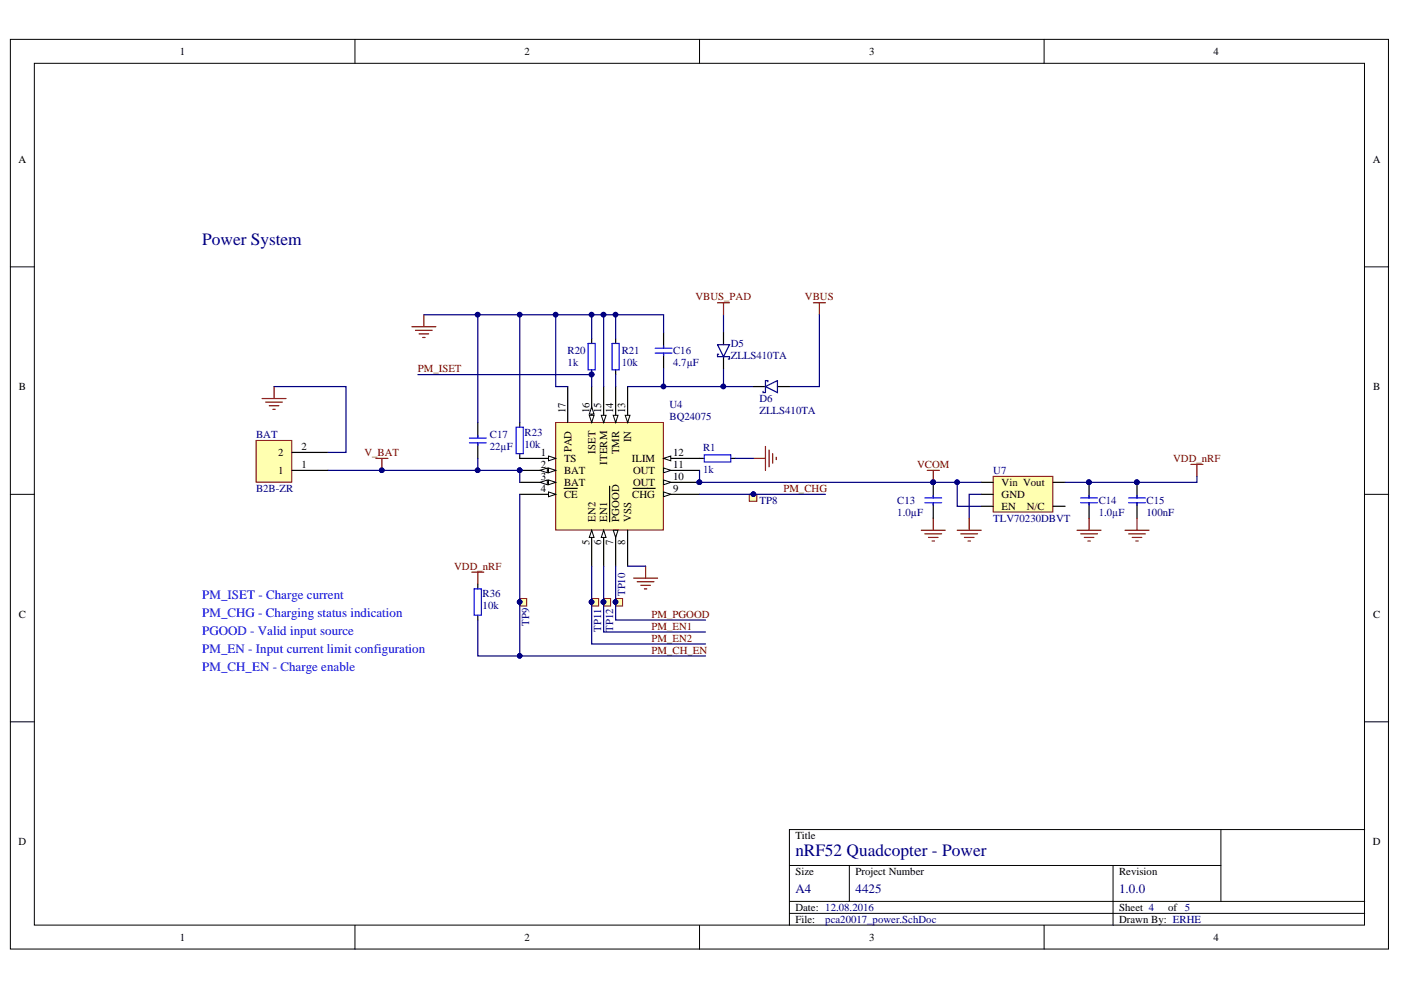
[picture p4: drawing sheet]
<svg xmlns="http://www.w3.org/2000/svg" width="297mm" height="210mm" viewBox="0 0 297 210" stroke-linecap="round" stroke-linejoin="round" font-family="sans-serif">
<defs><g id="words">
<g font-size="3.7" fill="#000080">
<text x="42.9" y="52">Power System</text>
<text x="168.6" y="181.4">nRF52 Quadcopter - Power</text>
</g>
<g font-size="2.7" fill="#00f">
<text x="42.9" y="127.1">PM_ISET - Charge current</text>
<text x="42.9" y="130.9">PM_CHG - Charging status indication</text>
<text x="42.9" y="134.7">PGOOD - Valid input source</text>
<text x="42.9" y="138.5">PM_EN - Input current limit configuration</text>
<text x="42.9" y="142.3">PM_CH_EN - Charge enable</text>
</g>
<g font-size="2.7" fill="#000080">
<text x="168.6" y="189.2">A4</text>
<text x="181.4" y="189.2">4425</text>
<text x="237.3" y="189.2">1.0.0</text>
</g>
<g font-size="2.3">
<text x="38.1" y="11.7">1</text>
<text x="111.2" y="11.7">2</text>
<text x="184.3" y="11.7">3</text>
<text x="257.3" y="11.7">4</text>
<text x="3.9" y="34.5">A</text>
<text x="291.1" y="34.5">A</text>
<text x="4" y="82.7">B</text>
<text x="291.1" y="82.7">B</text>
<text x="119.9" y="87.6" transform="rotate(-90 119.9 87.6)">17</text>
<text x="125" y="87.6" transform="rotate(-90 125 87.6)">16</text>
<text x="127.5" y="87.6" transform="rotate(-90 127.5 87.6)">15</text>
<text x="130" y="87.6" transform="rotate(-90 130 87.6)">14</text>
<text x="132.6" y="87.6" transform="rotate(-90 132.6 87.6)">13</text>
<text x="63.9" y="95.4">2</text>
<text x="121.1" y="95.9" transform="rotate(-90 121.1 95.9)">PAD</text>
<text x="133.8" y="93.8" transform="rotate(-90 133.8 93.8)">IN</text>
<text x="59" y="100.5">1</text>
<text x="59" y="96.7">2</text>
<text x="63.9" y="99.2">1</text>
<text x="114.6" y="96.7">1</text>
<text x="114.6" y="99.2">2</text>
<text x="114.6" y="101.8">3</text>
<text x="119.6" y="98">TS</text>
<text x="119.6" y="100.5">BAT</text>
<text x="126.2" y="96.2" transform="rotate(-90 126.2 96.2)">ISET</text>
<text x="128.8" y="98.5" transform="rotate(-90 128.8 98.5)">ITERM</text>
<text x="131.3" y="96.3" transform="rotate(-90 131.3 96.3)">TMR</text>
<text x="134" y="98">ILIM</text>
<text x="134.2" y="100.5">OUT</text>
<text x="142.7" y="101.8">10</text>
<text x="142.7" y="99.2">11</text>
<text x="142.7" y="96.7">12</text>
<text x="114.6" y="104.3">4</text>
<text x="119.6" y="103.1">BAT</text>
<text x="119.6" y="105.6">CE</text>
<text x="134" y="105.6">CHG</text>
<text x="134.2" y="103.1">OUT</text>
<text x="142.7" y="104.3">9</text>
<text x="212.4" y="103.1">Vin Vout</text>
<text x="212.4" y="105.6">GND</text>
<text x="126.2" y="110.7" transform="rotate(-90 126.2 110.7)">EN2</text>
<text x="128.8" y="110.7" transform="rotate(-90 128.8 110.7)">EN1</text>
<text x="131.3" y="110.7" transform="rotate(-90 131.3 110.7)">PGOOD</text>
<text x="133.8" y="110.7" transform="rotate(-90 133.8 110.7)">VSS</text>
<text x="212.4" y="108.1">EN</text>
<text x="217.7" y="108.1">N/C</text>
<text x="125" y="115.6" transform="rotate(-90 125 115.6)">5</text>
<text x="127.5" y="115.6" transform="rotate(-90 127.5 115.6)">6</text>
<text x="130" y="115.6" transform="rotate(-90 130 115.6)">7</text>
<text x="132.6" y="115.6" transform="rotate(-90 132.6 115.6)">8</text>
<text x="4" y="131">C</text>
<text x="291.1" y="131">C</text>
<text x="3.9" y="179.2">D</text>
<text x="168.6" y="177.9">Title</text>
<text x="291.1" y="179.2">D</text>
<text x="168.6" y="185.6">Size</text>
<text x="181.4" y="185.6">Project Number</text>
<text x="237.3" y="185.6">Revision</text>
<text x="168.6" y="193.2">Date: 12.08.2016</text>
<text x="168.6" y="195.7">File:</text>
<text x="237.3" y="193.2">Sheet 4</text>
<text x="237.3" y="195.7">Drawn By: ERHE</text>
<text x="247.7" y="193.2">of 5</text>
<text x="38.1" y="199.5">1</text>
<text x="111.2" y="199.5">2</text>
<text x="184.3" y="199.5">3</text>
<text x="257.3" y="199.5">4</text>
</g>
<g font-size="2.3" fill="#800000">
<text x="147.5" y="63.7">VBUS_PAD</text>
<text x="170.7" y="63.7">VBUS</text>
<text x="88.6" y="78.9">PM_ISET</text>
<text x="77.3" y="96.7">V_BAT</text>
<text x="194.4" y="99.2">VCOM</text>
<text x="248.7" y="98">VDD_nRF</text>
<text x="166.1" y="104.3">PM_CHG</text>
<text x="96.3" y="120.8">VDD_nRF</text>
<text x="138.1" y="131">PM_PGOOD</text>
<text x="138.1" y="133.5">PM_EN1</text>
<text x="138.1" y="136.1">PM_EN2</text>
<text x="138.1" y="138.6">PM_CH_EN</text>
</g>
<g font-size="2.3" fill="#000080">
<text x="120.3" y="75.1">R20</text>
<text x="120.3" y="77.7">1k</text>
<text x="131.8" y="75.1">R21</text>
<text x="131.8" y="77.7">10k</text>
<text x="142.7" y="75.1">C16</text>
<text x="142.7" y="77.7">4.7µF</text>
<text x="154.9" y="73.6">D5</text>
<text x="154.9" y="76.2">ZLLS410TA</text>
<text x="142" y="86.5">U4</text>
<text x="142" y="89.1">BQ24075</text>
<text x="161" y="85.3">D6</text>
<text x="161" y="87.8">ZLLS410TA</text>
<text x="54.3" y="92.9">BAT</text>
<text x="103.9" y="92.9">C17</text>
<text x="103.9" y="95.4">22µF</text>
<text x="111.2" y="92.4">R23</text>
<text x="111.2" y="94.9">10k</text>
<text x="149.1" y="95.7">R1</text>
<text x="149.1" y="100.2">1k</text>
<text x="210.6" y="100.5">U7</text>
<text x="54.3" y="104.3">B2B-ZR</text>
<text x="161" y="106.9">TP8</text>
<text x="190.2" y="106.9">C13</text>
<text x="233" y="106.9">C14</text>
<text x="243.1" y="106.9">C15</text>
<text x="190.2" y="109.4">1.0µF</text>
<text x="210.6" y="110.7">TLV70230DBVT</text>
<text x="233" y="109.4">1.0µF</text>
<text x="243.1" y="109.4">100nF</text>
<text x="102.3" y="126.6">R36</text>
<text x="102.3" y="129.2">10k</text>
<text x="132.6" y="126.4" transform="rotate(-90 132.6 126.4)">TP10</text>
<text x="112.2" y="132.6" transform="rotate(-90 112.2 132.6)">TP9</text>
<text x="127.5" y="134" transform="rotate(-90 127.5 134)">TP11</text>
<text x="130" y="134" transform="rotate(-90 130 134)">TP12</text>
<text x="175" y="195.7">pca20017_power.SchDoc</text>
</g>
</g></defs>
<g fill="#fff" stroke="#000" stroke-width=".21">
<path d="M2.2 8.3h292.2v192.9h-292.2z"/>
<path d="M7.3 13.4h282v182.7h-282z"/>
</g>
<g fill="none" stroke="#000" stroke-width=".21">
<path d="M75.3 8.3v5.1M148.3 8.3v5.1M221.4 8.3v5.1M2.2 56.6h5.1M289.3 56.6h5.1M2.2 104.8h5.1M289.3 104.8h5.1M2.2 153h5.1M289.3 153h5.1M258.9 175.9v15.2M289.3 175.9h-121.9v20.3M75.3 196.2v5.1"/>
<path d="M148.3 196.2v5.1M167.4 193.7h121.9M167.4 183.5h91.5M167.4 191.1h121.9M180.1 183.5v7.6M221.4 196.2v5.1M236 183.5v12.7"/>
</g>
<path d="M210.6 101h12.6v7.6h-12.6z" fill="#ffffb0" stroke="#800000" stroke-width=".21"/>
<g fill="none" stroke="#000" stroke-width=".25">
<path d="M125.4 71.8v1M125.4 78.4v1M130.5 71.8v1M130.5 78.4v1M101.3 89.6v3.3M101.3 93.9v3.3M148.3 97.2h1M154.9 97.2h1M197.9 102.3v3.3M197.9 106.6v3.3M208 102.3h2.6M208 104.8h2.6"/>
<path d="M208 107.3h2.6M223.3 102.3h2.5M223.3 107.3h2.5M230.9 102.3v3.3M230.9 106.6v3.3M241.1 102.3v3.3M241.1 106.6v3.3"/>
</g>
<g fill="none" stroke="#800000" stroke-width=".25">
<path d="M195.3 112.4h5.1M196.1 113.2h3.5M196.9 113.9h2M197.6 114.7h.5M197.9 109.9v2.5M202.9 112.4h5.1M203.7 113.2h3.6M204.5 113.9h2M205.2 114.7h.5M205.5 109.9v2.5M228.4 112.4h5M229.1 113.2h3.6"/>
<path d="M229.9 113.9h2M230.6 114.7h.6M230.9 109.9v2.5M238.5 112.4h5.1M239.3 113.2h3.5M240.1 113.9h2M240.8 114.7h.5M241.1 109.9v2.5"/>
</g>
<g fill="#000080" stroke="#000080" stroke-width=".21">
<circle cx="197.8" cy="102.2" r=".48"/>
<circle cx="230.9" cy="102.2" r=".49"/>
<circle cx="241" cy="102.2" r=".49"/>
<circle cx="202.9" cy="102.2" r=".48"/>
<circle cx="125.4" cy="79.4" r=".48"/>
</g>
<g fill="none" stroke="#00f" stroke-width=".25">
<path d="M124.7 72.8h1.5v5.6h-1.5zM129.8 72.8h1.5v5.6h-1.5zM99.5 92.9h3.6M99.5 93.9h3.6M101.3 92.4v.5M101.3 93.9v.5M149.3 96.4h5.6v1.6h-5.6zM196.1 105.6h3.5M196.1 106.6h3.5M197.9 105.1v.5M197.9 106.6v.5M229.1 105.6h3.6"/>
<path d="M229.1 106.6h3.6M230.9 105.1v.5M230.9 106.6v.5M239.3 105.6h3.5M239.3 106.6h3.5M241.1 105.1v.5M241.1 106.6v.5"/>
</g>
<path d="M202.9 102.3v5h5.1M208 104.8h-2.5v5.1" fill="none" stroke="#000080" stroke-width=".25"/>
<path d="M117.8 89.6h22.8v22.8h-22.8z" fill="#ffffb0" stroke="#800000" stroke-width=".21"/>
<path d="M110.2 97.2h7.6" fill="none" stroke="#000" stroke-width=".25"/>
<path d="M116.3 96.7l1.5 .5-1.5 .5z" fill="#fff"/>
<path d="M116.3 96.7l1.5 .5-1.5 .5z" fill="none" stroke="#000" stroke-width=".21"/>
<path d="M110.2 99.7h7.6" fill="none" stroke="#000" stroke-width=".25"/>
<path d="M116.3 99.2l1.5 .5-1.5 .5z" fill="#fff"/>
<path d="M116.3 99.2l1.5 .5-1.5 .5z" fill="none" stroke="#000" stroke-width=".21"/>
<path d="M114.5 99.7l1.5-.5v1z" fill="#fff"/>
<path d="M114.5 99.7l1.5-.5v1z" fill="none" stroke="#000" stroke-width=".21"/>
<circle cx="110.2" cy="99.7" r=".48" fill="#000080" stroke="#000080" stroke-width=".21"/>
<path d="M110.2 102.3h7.6" fill="none" stroke="#000" stroke-width=".25"/>
<path d="M116.3 101.8l1.5 .5-1.5 .5z" fill="#fff"/>
<path d="M116.3 101.8l1.5 .5-1.5 .5z" fill="none" stroke="#000" stroke-width=".21"/>
<path d="M114.5 102.3l1.5-.5v1z" fill="#fff"/>
<path d="M114.5 102.3l1.5-.5v1z" fill="none" stroke="#000" stroke-width=".21"/>
<path d="M110.2 104.8h7.6" fill="none" stroke="#000" stroke-width=".25"/>
<path d="M116.3 104.3l1.5 .5-1.5 .5z" fill="#fff"/>
<path d="M116.3 104.3l1.5 .5-1.5 .5z" fill="none" stroke="#000" stroke-width=".21"/>
<path d="M119.6 103.5h1.4M121.1 103.5h1.3M125.4 112.4v7.6" fill="none" stroke="#000" stroke-width=".25"/>
<path d="M125.4 112.4l.6 1.5h-1.1z" fill="#fff"/>
<path d="M125.4 112.4l.6 1.5h-1.1z" fill="none" stroke="#000" stroke-width=".21"/>
<path d="M128 112.4v7.6" fill="none" stroke="#000" stroke-width=".25"/>
<path d="M128 112.4l.5 1.5h-1z" fill="#fff"/>
<path d="M128 112.4l.5 1.5h-1z" fill="none" stroke="#000" stroke-width=".21"/>
<path d="M130.5 112.4v7.6" fill="none" stroke="#000" stroke-width=".25"/>
<path d="M130 112.4h1l-.5 1.5z" fill="#fff"/>
<path d="M130 112.4h1l-.5 1.5z" fill="none" stroke="#000" stroke-width=".21"/>
<path d="M129.3 103.1v1.5M129.3 104.7v1.5M129.3 106.3v3.1M129.3 109.5v1.1M133.1 112.4v7.6M140.7 104.8h7.6" fill="none" stroke="#000" stroke-width=".25"/>
<path d="M140.7 104.3l1.5 .5-1.5 .5z" fill="#fff"/>
<path d="M140.7 104.3l1.5 .5-1.5 .5z" fill="none" stroke="#000" stroke-width=".21"/>
<path d="M134.2 103.5h1.4M135.7 103.5h3.2M140.7 102.3h7.6" fill="none" stroke="#000" stroke-width=".25"/>
<path d="M140.7 101.8l1.5 .5-1.5 .5z" fill="#fff"/>
<path d="M140.7 101.8l1.5 .5-1.5 .5z" fill="none" stroke="#000" stroke-width=".21"/>
<circle cx="148.3" cy="102.2" r=".49" fill="#000080" stroke="#000080" stroke-width=".21"/>
<path d="M140.7 99.7h7.6" fill="none" stroke="#000" stroke-width=".25"/>
<path d="M140.7 99.2l1.5 .5-1.5 .5z" fill="#fff"/>
<path d="M140.7 99.2l1.5 .5-1.5 .5z" fill="none" stroke="#000" stroke-width=".21"/>
<path d="M140.7 97.2h7.6" fill="none" stroke="#000" stroke-width=".25"/>
<path d="M140.7 97.2l1.5-.5v1z" fill="#fff"/>
<path d="M140.7 97.2l1.5-.5v1z" fill="none" stroke="#000" stroke-width=".21"/>
<path d="M133.1 82v7.6" fill="none" stroke="#000" stroke-width=".25"/>
<path d="M132.6 88.1h1l-.5 1.5z" fill="#fff"/>
<path d="M132.6 88.1h1l-.5 1.5z" fill="none" stroke="#000" stroke-width=".21"/>
<path d="M130.5 82v7.6" fill="none" stroke="#000" stroke-width=".25"/>
<path d="M130 88.1h1l-.5 1.5z" fill="#fff"/>
<path d="M130 88.1h1l-.5 1.5z" fill="none" stroke="#000" stroke-width=".21"/>
<path d="M128 82v7.6" fill="none" stroke="#000" stroke-width=".25"/>
<path d="M127.5 88.1h1l-.5 1.5z" fill="#fff"/>
<path d="M127.5 88.1h1l-.5 1.5z" fill="none" stroke="#000" stroke-width=".21"/>
<path d="M125.4 82v7.6" fill="none" stroke="#000" stroke-width=".25"/>
<path d="M124.9 88.1h1.1l-.6 1.5z" fill="#fff"/>
<path d="M124.9 88.1h1.1l-.6 1.5z" fill="none" stroke="#000" stroke-width=".21"/>
<path d="M125.4 86.3l.6 1.5h-1.1z" fill="#fff"/>
<path d="M125.4 86.3l.6 1.5h-1.1z" fill="none" stroke="#000" stroke-width=".21"/>
<path d="M140.7 70.5v3.3M140.7 74.9v3.3M110.2 89.6v1M110.2 96.2v1M120.4 82v7.6M159.7 104.8h.1" fill="none" stroke="#000" stroke-width=".25"/>
<g fill="#000080" stroke="#000080" stroke-width=".21">
<circle cx="110.2" cy="99.7" r=".48"/>
<circle cx="148.3" cy="102.2" r=".49"/>
<circle cx="101.3" cy="99.7" r=".49"/>
<circle cx="125.4" cy="79.4" r=".48"/>
<circle cx="128" cy="66.7" r=".49"/>
<circle cx="125.4" cy="66.7" r=".48"/>
<circle cx="130.5" cy="66.7" r=".48"/>
<circle cx="110.2" cy="66.7" r=".48"/>
<circle cx="140.7" cy="81.9" r=".48"/>
<circle cx="117.8" cy="66.7" r=".48"/>
<circle cx="80.9" cy="99.7" r=".49"/>
<circle cx="230.9" cy="102.2" r=".49"/>
<circle cx="241" cy="102.2" r=".49"/>
<circle cx="159.7" cy="104.8" r=".48"/>
</g>
<g fill="none" stroke="#800000" stroke-width=".25">
<path d="M87.3 69.3h5.1M88.1 70h3.5M88.9 70.8h2M89.6 71.6h.5M89.9 66.7v2.6M172.5 64.2h2.5M173.7 64.2v2.5M55.6 84.5h5M56.3 85.3h3.6M57.1 86h2M57.8 86.8h.6M58.1 82v2.5"/>
<path d="M159.7 97.2h2.6M162.3 94.7v5M163.1 95.4v3.6M163.8 96.2v2M164.6 96.9v.5M252.5 98.5h2.5M253.8 98.5v2.5M134.3 122.6h5.1M135.1 123.3h3.6M135.9 124.1h2M136.6 124.9h.5M136.9 120v2.6"/>
</g>
<g fill="none" stroke="#000080" stroke-width=".25">
<path d="M88.6 79.4h36.8v2.6M110.2 66.7v22.9M117.8 66.7h7.6v5.1M125.4 66.7h2.6v15.3M128 66.7h2.5v5.1M130.5 66.7h10.2v3.8M130.5 79.4v2.6M140.7 78.2v3.8M69.5 99.7h31.8M101.3 97.2v2.5h8.9v2.6M155.9 97.2h3.8M253.8 101v1.3h-28"/>
<path d="M133.1 120h3.8"/>
</g>
<path d="M138.9 73.8h3.6M138.9 74.9h3.6M140.7 73.3v.5M140.7 74.9v.5M109.4 90.6h1.6v5.6h-1.6z" fill="none" stroke="#00f" stroke-width=".25"/>
<path d="M158.9 104.8h1.6v1.5h-1.6z" fill="#ffffb0" stroke="#800000" stroke-width=".21"/>
<g fill="#000080" stroke="#000080" stroke-width=".21">
<circle cx="159.7" cy="104.8" r=".48"/>
<circle cx="130.5" cy="127.6" r=".48"/>
</g>
<path d="M148.3 104.8h26.7" fill="none" stroke="#000080" stroke-width=".25"/>
<path d="M130.5 127.7h.1" fill="none" stroke="#000" stroke-width=".25"/>
<path d="M130.5 126.9h1.5v1.6h-1.5z" fill="#ffffb0" stroke="#800000" stroke-width=".21"/>
<g fill="#000080" stroke="#000080" stroke-width=".21">
<circle cx="130.5" cy="127.6" r=".48"/>
<circle cx="128" cy="127.6" r=".49"/>
</g>
<path d="M128 127.7h.1" fill="none" stroke="#000" stroke-width=".25"/>
<path d="M128 126.9h1.5v1.6h-1.5z" fill="#ffffb0" stroke="#800000" stroke-width=".21"/>
<g fill="#000080" stroke="#000080" stroke-width=".21">
<circle cx="128" cy="127.6" r=".49"/>
<circle cx="125.4" cy="127.6" r=".48"/>
</g>
<path d="M125.4 127.7h.1" fill="none" stroke="#000" stroke-width=".25"/>
<path d="M125.4 126.9h1.5v1.6h-1.5z" fill="#ffffb0" stroke="#800000" stroke-width=".21"/>
<g fill="#000080" stroke="#000080" stroke-width=".21">
<circle cx="125.4" cy="127.6" r=".48"/>
<circle cx="110.2" cy="127.6" r=".48"/>
</g>
<path d="M110.2 127.7h.1" fill="none" stroke="#000" stroke-width=".25"/>
<path d="M110.2 126.9h1.5v1.6h-1.5z" fill="#ffffb0" stroke="#800000" stroke-width=".21"/>
<g fill="#000080" stroke="#000080" stroke-width=".21">
<circle cx="110.2" cy="127.6" r=".48"/>
<circle cx="125.4" cy="127.6" r=".48"/>
<circle cx="128" cy="127.6" r=".49"/>
<circle cx="130.5" cy="127.6" r=".48"/>
<circle cx="110.2" cy="139.1" r=".48"/>
<circle cx="80.9" cy="99.7" r=".49"/>
<circle cx="148.3" cy="102.2" r=".49"/>
<circle cx="197.8" cy="102.2" r=".48"/>
<circle cx="202.9" cy="102.2" r=".48"/>
<circle cx="117.8" cy="66.7" r=".48"/>
<circle cx="110.2" cy="66.7" r=".48"/>
<circle cx="101.3" cy="66.7" r=".49"/>
</g>
<path d="M89.9 66.7h11.4M153.4 66.7v3.8M120.4 82h-2.6v-15.3h-16.5v22.9M148.3 99.7v2.6h59.7M110.2 104.8v34.3h39.4M101.3 131.5v7.6h8.9M125.4 120v16.5h24.2M128 120v14h21.6M130.5 120v11.5h19.1" fill="none" stroke="#000080" stroke-width=".25"/>
<path d="M101.3 123.8v1.1M101.3 130.4v1.1" fill="none" stroke="#000" stroke-width=".25"/>
<path d="M100.5 124.9h1.6v5.5h-1.6z" fill="none" stroke="#00f" stroke-width=".25"/>
<path d="M152.1 64.2h2.6M153.4 64.2v2.5M79.7 97.2h2.5M81 97.2v2.5M196.6 99.7h2.5M197.9 99.7v2.6M100 121.3h2.6M101.3 121.3v2.5" fill="none" stroke="#800000" stroke-width=".25"/>
<path d="M54.3 93.4h7.6v8.8h-7.6z" fill="#ffffb0" stroke="#800000" stroke-width=".21"/>
<path d="M153.4 70.5v2.6M153.4 75.6v2.6M61.9 99.7h7.6M61.9 95.9h7.6M159.7 82h2.6M164.8 82h2.6" fill="none" stroke="#000" stroke-width=".25"/>
<path d="M153.4 78.2v3.8M173.7 66.7v15.3h-6.3M58.1 82h15.3v13.9h-3.9M133.1 82h26.6" fill="none" stroke="#000080" stroke-width=".25"/>
<g fill="#000080" stroke="#000080" stroke-width=".21">
<circle cx="153.4" cy="81.9" r=".49"/>
<circle cx="140.7" cy="81.9" r=".48"/>
</g>
<path d="M152.1 73.1h2.6l-1.3 2.5zM152.4 75.1h-.3v.5h2.6v.5h-.3M162.3 82l2.5-1.3v2.5zM162.8 80.9v-.2h-.5v2.5h-.5v-.2" fill="none" stroke="#11037f" stroke-width=".25"/>
<use href="#words"/>
</svg>
